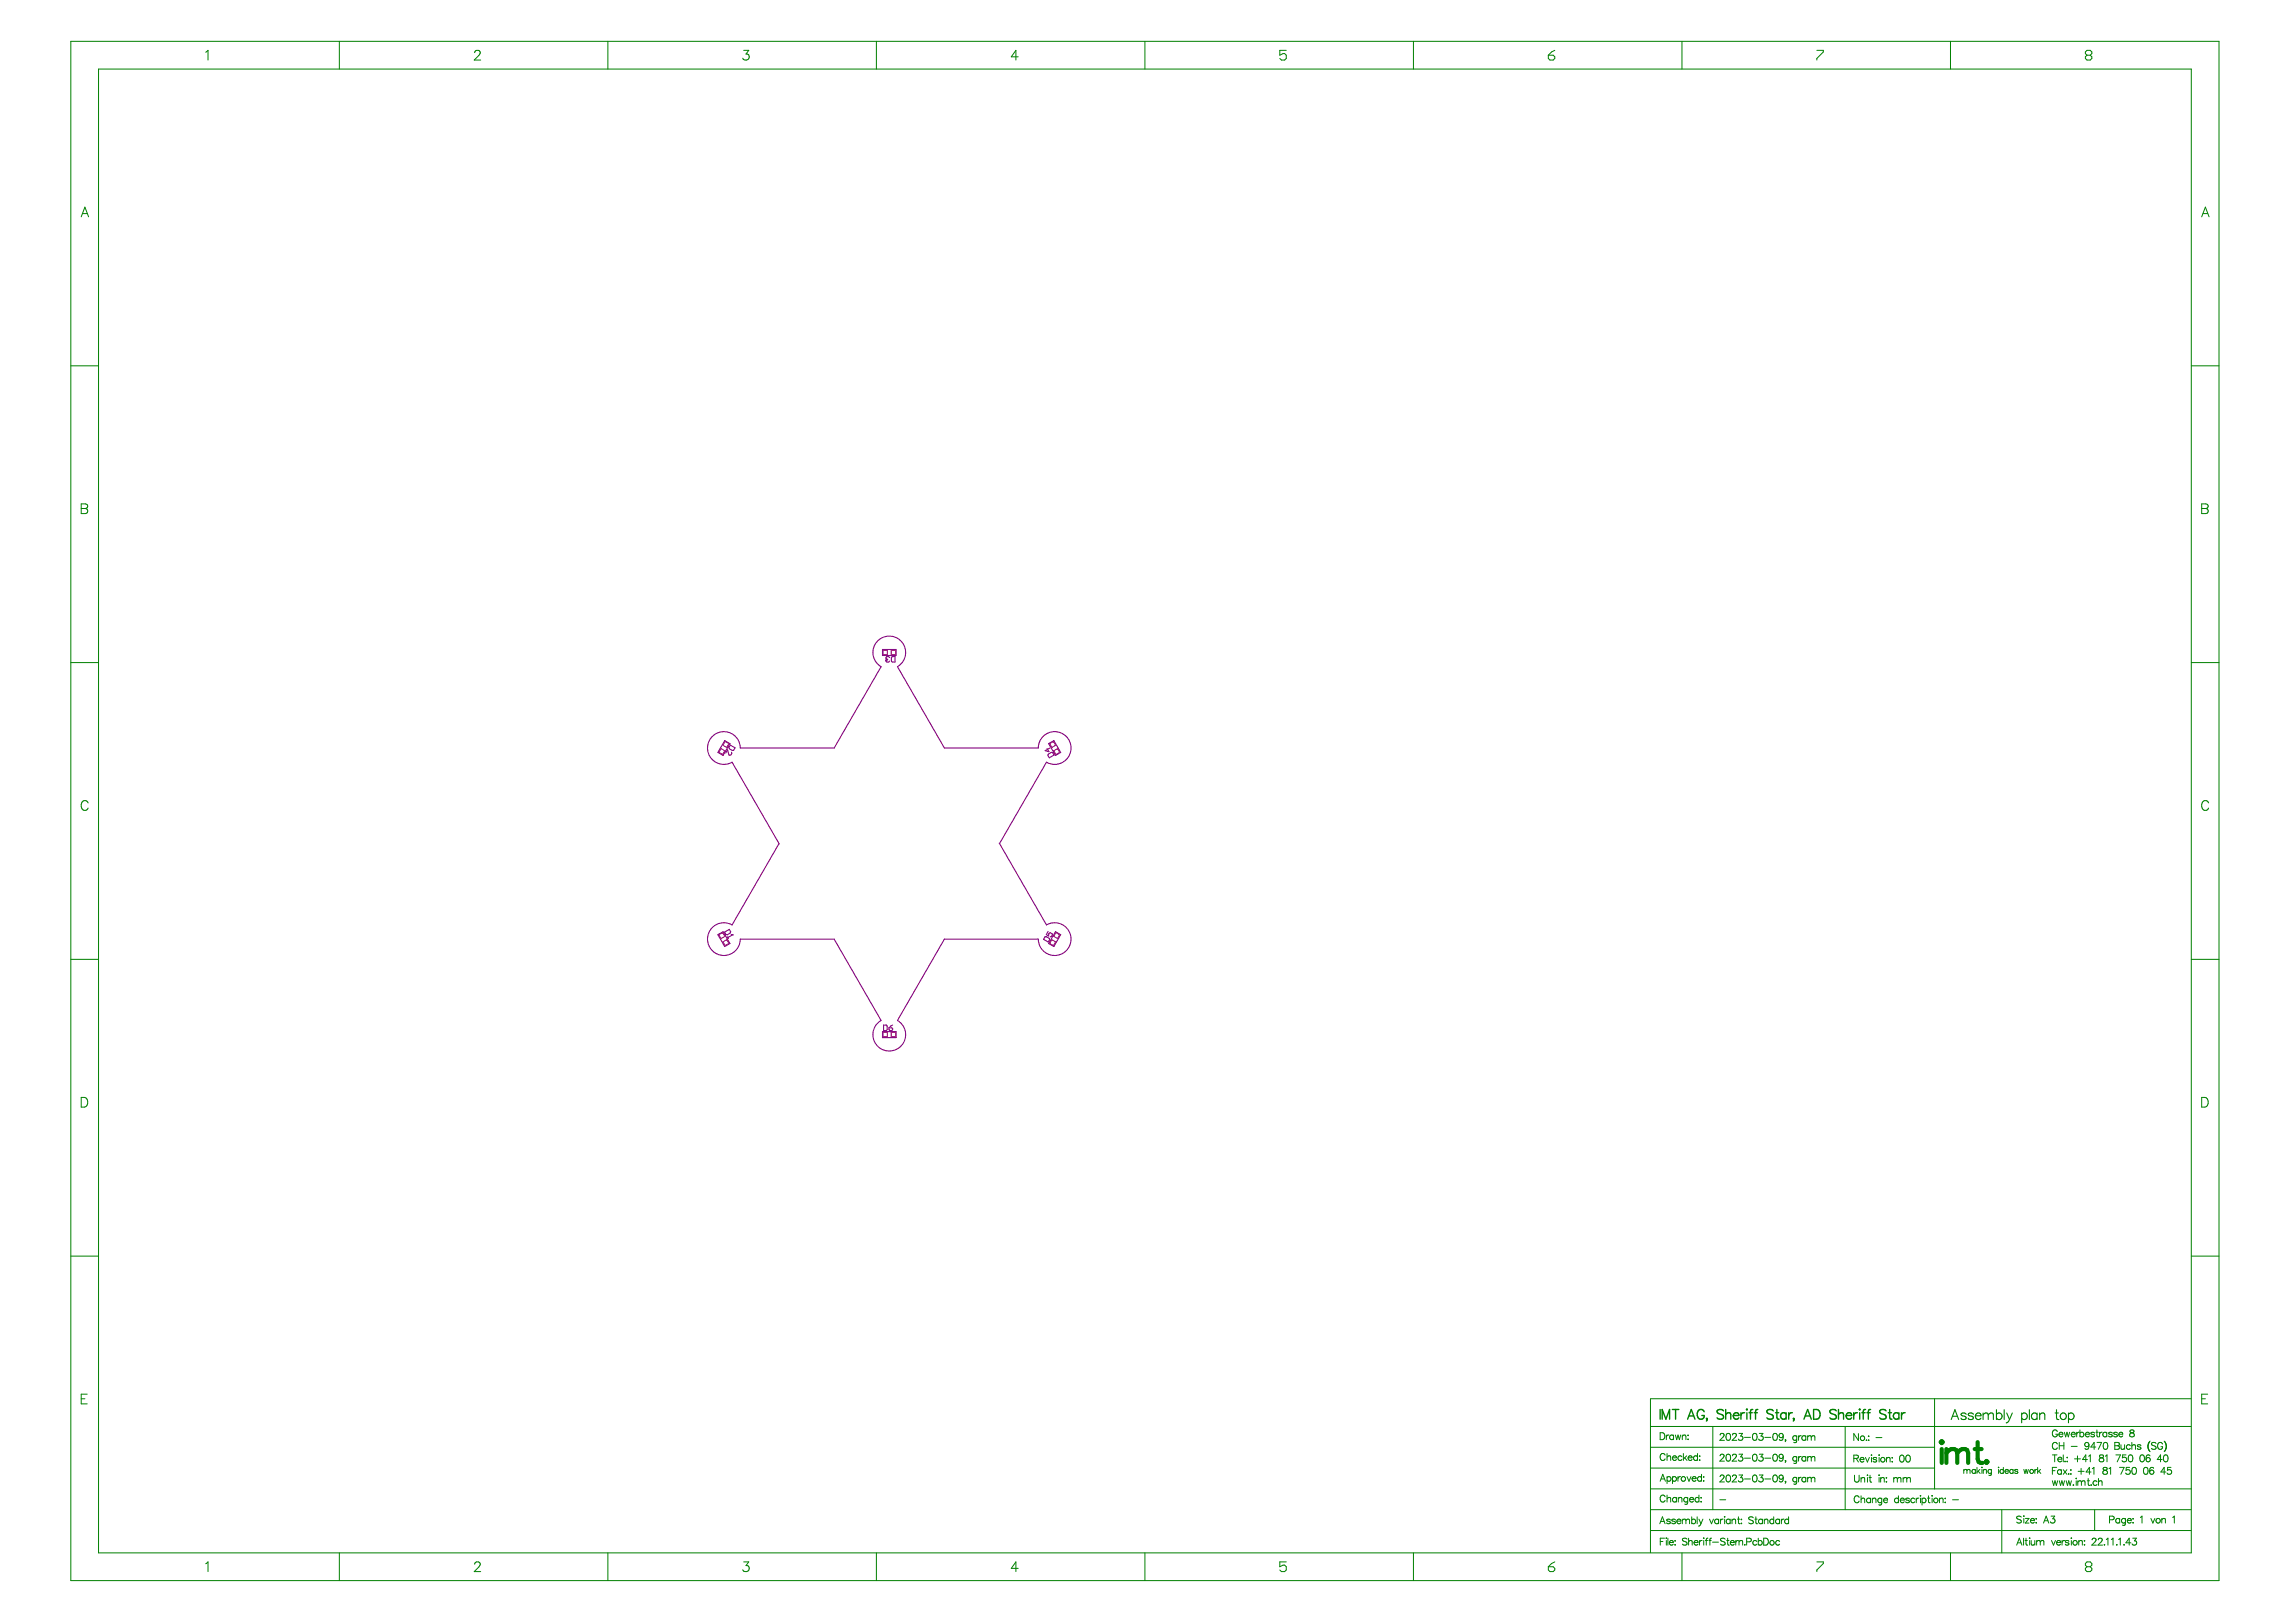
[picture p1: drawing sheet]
<svg xmlns="http://www.w3.org/2000/svg" width="420mm" height="297mm" viewBox="0 0 420 297" stroke-linecap="round" stroke-linejoin="round" font-family="sans-serif">
<g fill="none" stroke="#008000" stroke-width=".18">
<path d="M13 7.6h393.3v281.7h-393.3zM18 12.6h383.2v271.6h-383.2zM37.7 9.6l.4-.4v1.8M62.1 7.6v5M86.9 9.6l.1-.2 .2-.2h.4l.2 .2a.55 .55 0 0 1-.1 .7l-.9 .9h1.2M111.3 7.6v5M136.2 9.2h.9l-.5 .7a.59 .59 0 0 1 .4 .9 .59 .59 0 0 1-1-.1M160.5 7.6v5M186.4 10.4h-1.3l.9-1.2v1.8M209.6 7.6v5M235.5 9.2h-1.2v.9l.6-.3h.3l.3 .3v.6l-.3 .3h-.6l-.3-.3M258.8 7.6v5"/>
<path d="M283.5 10.1h.9l.3 .3v.3l-.3 .3h-.6l-.3-.3zM284.7 9.2l-.6 .3-.6 .6M307.9 7.6v5M332.6 9.2h1.2v.3l-1.2 1.2v.3M357.1 7.6v5M382.1 10.1l-.3-.3v-.3l.3-.3h.6l.3 .3v.3l-.3 .3M382.1 10.1l-.3 .3v.3l.3 .3h.6l.3-.3v-.3l-.3-.3M382.1 10.1h.6M14.9 39.7l.6-1.8 .7 1.8M15.1 39.1h.9M403.1 39.7l.7-1.8 .6 1.8M403.3 39.1h.9"/>
<path d="M13 67h5M401.2 67h5.1M14.9 92.2h.7l.4 .2 .1 .3-.2 .3-.3 .1a.47 .47 0 0 1 .5 .4 .47 .47 0 0 1-.5 .5h-.7zM14.9 93.1h.7M403.1 92.2h.7l.4 .2 .1 .3-.2 .3-.3 .1a.47 .47 0 0 1 .5 .4 .47 .47 0 0 1-.5 .5h-.7zM403.1 93.1h.7M13 121.3h5M401.2 121.3h5.1M16.1 147a.65 .65 0 0 0-.7-.5 .65 .65 0 0 0-.5 .7 .78 .78 0 0 0 .1 .9 .78 .78 0 0 0 .9 .1l.2-.3M404.4 147a.65 .65 0 0 0-.8-.5 .65 .65 0 0 0-.5 .7 .78 .78 0 0 0 .2 .9 .78 .78 0 0 0 .8 .1l.3-.3M13 175.6h5M401.2 175.6h5.1"/>
<path d="M14.9 200.8h.6a.95 .95 0 0 1 .6 .9 .95 .95 0 0 1-.6 .9h-.6zM403.1 200.8h.6a.95 .95 0 0 1 .6 .9 .95 .95 0 0 1-.6 .9h-.6zM13 229.9h5M401.2 229.9h5.1M14.9 256h.6M16 255.2h-1.1v1.7h1.1M302.2 256h98.9M302.2 256v28.2M354.2 256v16.5M403.1 256h.7M404.2 255.2h-1.1v1.7h1.1M302.2 261.1h98.9"/>
<path d="M302.2 272.5h99M302.2 268.7h52M302.2 264.9h52M302.2 276.3h98.9M303.9 278.9l.5-1.3 .4 1.3M303.9 262.2h.5a.68 .68 0 0 1 .4 .6 .68 .68 0 0 1-.4 .7h-.5zM303.9 271.1l.5-1.3 .5 1.3M304.1 278.5h.6M304.1 270.7h.6M304.8 273.9a.47 .47 0 0 0-.5-.3 .47 .47 0 0 0-.4 .5v.3a.47 .47 0 0 0 .4 .5 .47 .47 0 0 0 .5-.3M304.8 266.3a.47 .47 0 0 0-.5-.3 .47 .47 0 0 0-.4 .5v.3a.47 .47 0 0 0 .4 .5 .47 .47 0 0 0 .5-.3M305.1 262.6v.9"/>
<path d="M305.2 274.3l.3-.2h.3l.1 .8M305.2 266v1.3M305.2 270.3v1.2M305.2 273.6v1.3M305.2 266.7l.3-.3 .3 .1 .1 .8M305.2 270.4a.4 .4 0 0 1 .6 0 .4 .4 0 0 1 0 .6 .4 .4 0 0 1-.6-.1M305.6 262.6l-.3 .1-.2 .3M305.8 278.2l-.2-.2-.4 .1v.2l.5 .2 .1 .2-.2 .2-.5-.2M306.2 270.4a.4 .4 0 0 1 .6 0 .4 .4 0 0 1 0 .6 .4 .4 0 0 1-.6-.1M306.2 266.8l.1 .3 .2 .2 .4-.2M306.2 270.3v1.2M306.4 266.5h.4l.1 .3h-.7z"/>
<path d="M306.4 262.8a.4 .4 0 0 0-.6 0 .4 .4 0 0 0 0 .6 .4 .4 0 0 0 .6-.1M306.4 262.6v.9M306.7 278.2l-.2-.2-.4 .1v.2l.6 .2v.2l-.2 .2-.4-.2M306.7 262.6l.3 .9 .2-.9 .3 .9 .2-.9M306.9 274.2a.4 .4 0 0 0-.6 0 .4 .4 0 0 0 0 .6 .4 .4 0 0 0 .6-.1M306.9 274.1v.8M307 278.4l.1 .3 .2 .2 .4-.2M307.2 278.1h.4l.1 .3h-.7zM307.2 270.3v.8M307.3 274.3l.3-.2h.3v.8M307.3 274.1v.8M307.7 270.3h-.3l-.2 .3"/>
<path d="M307.9 266.6a.4 .4 0 0 0-.6 0 .4 .4 0 0 0 0 .6 .4 .4 0 0 0 .6-.1M308 278.3l.3-.3 .3 .1 .1 .2M308 278v.9M308 262.9l.3-.3 .3 .1 .1 .8M308 262.6v.9M308.2 266v1.3M308.4 266.8l.5 .5M308.7 278.3l.3-.3 .3 .1v.8M308.7 278.3v.6M308.8 266.4l-.6 .6M308.9 270.3l.3 .8 .4-.8M309 274.2a.4 .4 0 0 0-.6 0 .4 .4 0 0 0 0 .6 .4 .4 0 0 0 .6-.1"/>
<path d="M309 274.1l-.1 1.1-.2 .1h-.3M309.1 262.6v.2zM309.1 263.4v.1zM309.1 266.8v.3l.3 .2 .4-.2M309.2 266.5h.5l.1 .3h-.7zM309.3 274.4l.1 .3 .2 .2 .4-.2M309.5 274.1h.4l.1 .3h-.7zM309.7 278.2a.4 .4 0 0 1 .6 0 .4 .4 0 0 1 0 .6 .4 .4 0 0 1-.6-.1M309.7 277.6v1.3M309.8 270.6l.1 .3 .2 .2 .4-.2M309.9 270.4l.4-.1 .2 .3h-.7zM310.7 277.6v1.3"/>
<path d="M310.8 266.6a.4 .4 0 0 0-.6 0 .4 .4 0 0 0 0 .6 .4 .4 0 0 0 .6-.1M310.8 266v1.3M311 278l.4 .9M311 274.2a.4 .4 0 0 0-.6 0 .4 .4 0 0 0 0 .6 .4 .4 0 0 0 .6-.1M311 273.6v1.3M311.1 267.2h.1zM311.1 266.5h.1zM311.4 278.9l-.4 .4M311.4 274.8v.1zM311.4 274.1v.1zM311.5 270.4a.4 .4 0 0 0-.6 0 .4 .4 0 0 0 0 .6 .4 .4 0 0 0 .6-.1M311.5 269.8v1.3"/>
<path d="M311.8 278l-.4 .9M311.9 270.3v.1zM311.9 271v.1zM313 278l.3 .9 .4-.9M313.6 261.1v15.2M314.6 278.2a.4 .4 0 0 0-.6 0 .4 .4 0 0 0 0 .6 .4 .4 0 0 0 .6-.1M314.6 278v.9M314.9 274.5h1.1M314.9 262.6l.3-.3h.2l.2 .3-.1 .4-.6 .6h.8M314.9 266.4l.3-.3h.2l.2 .3-.1 .4-.6 .6h.8M314.9 270.3l.3-.3h.2l.2 .2-.1 .4-.6 .6h.8M315 278v.9"/>
<path d="M315.5 278l-.3 .1-.2 .3M315.8 277.5v.2zM315.8 278v.9M316.2 270a.41 .41 0 0 1 .6 .2v.3a.54 .54 0 0 1-.4 .7 .81 .81 0 0 1-.2-1.2zM316.2 262.4a.41 .41 0 0 1 .6 .2v.3a.54 .54 0 0 1-.4 .7 .81 .81 0 0 1-.2-1.2zM316.2 266.2a.41 .41 0 0 1 .6 .2v.3a.54 .54 0 0 1-.4 .7 .81 .81 0 0 1-.2-1.2zM316.8 278.2a.4 .4 0 0 0-.6 0 .4 .4 0 0 0 0 .6 .4 .4 0 0 0 .6-.1M316.8 278v.9M317.1 278.3l.3-.3 .3 .1 .1 .8M317.1 278v.9M317.2 270.3l.2-.3h.3l.2 .2-.2 .4-.6 .6h.9M317.2 262.6l.2-.3h.3l.2 .3-.2 .4-.6 .6h.9"/>
<path d="M317.2 266.4l.2-.3h.3l.2 .3-.2 .4-.6 .6h.9M318.1 278h.4M318.3 277.6v1v.2l.3 .1M318.4 270h.6l-.3 .4a.42 .42 0 0 1 .3 .7 .42 .42 0 0 1-.7-.1M318.4 262.3h.6l-.3 .5a.42 .42 0 0 1 .3 .7 .42 .42 0 0 1-.7-.1M318.4 266.1h.6l-.3 .5a.42 .42 0 0 1 .3 .7 .42 .42 0 0 1-.7-.1M318.8 278.1h.1zM318.8 278.8v.1zM319.4 270.7h1.1M319.4 266.9h1.1M319.4 263.1h1.1M321 277.8l-.3-.2-.5 .2 .1 .3 .6 .2 .1 .2v.2l-.3 .2-.5-.2"/>
<path d="M321 270a.41 .41 0 0 1 .6 .2l.1 .3a.54 .54 0 0 1-.5 .7 .81 .81 0 0 1-.2-1.2zM321 262.4a.41 .41 0 0 1 .6 .2l.1 .3a.54 .54 0 0 1-.5 .7 .81 .81 0 0 1-.2-1.2zM321 266.2a.41 .41 0 0 1 .6 .2l.1 .3a.54 .54 0 0 1-.5 .7 .81 .81 0 0 1-.2-1.2zM321.3 278h.4M321.5 277.6v1v.2l.3 .1M322.1 270h.7l-.4 .4a.42 .42 0 0 1 .3 .7 .42 .42 0 0 1-.7-.1M322.1 262.3h.7l-.4 .5a.42 .42 0 0 1 .3 .7 .42 .42 0 0 1-.7-.1M322.1 266.1h.7l-.4 .5a.42 .42 0 0 1 .3 .7 .42 .42 0 0 1-.7-.1M322.7 278.2a.4 .4 0 0 0-.6 0 .4 .4 0 0 0 0 .6 .4 .4 0 0 0 .6-.1M322.7 278v.9M323 278.3l.3-.3 .3 .1 .1 .8M323 278v.9"/>
<path d="M323.1 270.7h1.1M323.1 266.9h1.1M323.1 263.1h1.1M324.7 278.2a.4 .4 0 0 0-.6 0 .4 .4 0 0 0 0 .6 .4 .4 0 0 0 .6-.1M324.7 277.6v1.3M324.7 270a.41 .41 0 0 1 .6 .2l.1 .3a.54 .54 0 0 1-.5 .7 .81 .81 0 0 1-.2-1.2zM324.7 262.4a.41 .41 0 0 1 .6 .2l.1 .3a.54 .54 0 0 1-.5 .7 .81 .81 0 0 1-.2-1.2zM324.7 266.2a.41 .41 0 0 1 .6 .2l.1 .3a.54 .54 0 0 1-.5 .7 .81 .81 0 0 1-.2-1.2zM325.8 278.2a.4 .4 0 0 0-.6 0 .4 .4 0 0 0 0 .6 .4 .4 0 0 0 .6-.1M325.8 278v.9M326.1 278v.9M326.5 270.4a.6 .6 0 0 1-.5 .8l-.2-.2"/>
<path d="M326.5 262.8a.6 .6 0 0 1-.5 .8l-.2-.2M326.5 266.6a.6 .6 0 0 1-.5 .8l-.2-.2M326.6 278l-.3 .1-.2 .3M326.8 271.2h.1zM326.9 267.3v.1zM326.9 263.5v.1zM326.9 263.5l-.1 .4M326.9 267.4l-.1 .3M326.9 271.2l-.1 .3M327.5 278.2a.4 .4 0 0 0-.6 0 .4 .4 0 0 0 0 .6 .4 .4 0 0 0 .6-.1M327.5 277.6v1.3M328.9 270.6a.4 .4 0 0 0-.6-.1 .4 .4 0 0 0 0 .6 .4 .4 0 0 0 .6-.1"/>
<path d="M328.9 262.8v1.1l-.2 .1h-.3M328.9 266.6v1.1l-.2 .1h-.3M328.9 270.4v1.1l-.2 .1h-.3M328.9 262.9a.4 .4 0 0 0-.6 0 .4 .4 0 0 0 0 .6 .4 .4 0 0 0 .6-.1M328.9 266.8a.4 .4 0 0 0-.6-.1 .4 .4 0 0 0 0 .6 .4 .4 0 0 0 .6-.1M329.3 262.8v.8M329.3 266.6v.8M329.3 270.4v.8M329.8 270.4h-.3l-.2 .3M329.8 266.6h-.3l-.2 .3M329.8 262.8h-.3l-.2 .3M330.6 270.6a.4 .4 0 0 0-.6-.1 .4 .4 0 0 0 0 .6 .4 .4 0 0 0 .6-.1"/>
<path d="M330.6 262.8v.8M330.6 266.6v.8M330.6 270.4v.8M330.6 262.9a.4 .4 0 0 0-.6 0 .4 .4 0 0 0 0 .6 .4 .4 0 0 0 .6-.1M330.6 266.8a.4 .4 0 0 0-.6-.1 .4 .4 0 0 0 0 .6 .4 .4 0 0 0 .6-.1M330.9 270.6l.3-.2h.3l.1 .2M330.9 262.8v.8M330.9 266.6v.8M330.9 270.4v.8M330.9 266.8l.3-.2h.3l.1 .2M330.9 263l.3-.2h.3l.1 .2M331.6 270.6l.3-.2h.3l.1 .8"/>
<path d="M331.6 263v.6M331.6 266.8v.6M331.6 270.6v.6M331.6 263l.3-.2h.3l.1 .8M331.6 266.8l.3-.2h.3l.1 .8M337.8 261.1v15.2M339.4 266.9h.7l.1-.2v-.3l-.8-.1v1.3M339.5 270v.9l.4 .4 .4-.2 .1-1.1M339.8 266.9l.4 .7M340.2 262.4v1.2l-.8-1.2v1.2M340.4 274.1a.47 .47 0 0 0-.6-.3 .47 .47 0 0 0-.3 .4v.3a.47 .47 0 0 0 .3 .5 .47 .47 0 0 0 .6-.3M340.5 267.1l.1 .3 .2 .2 .5-.2"/>
<path d="M340.7 266.8h.4l.2 .3h-.8zM340.7 270.7l.3-.3 .3 .1 .1 .8M340.7 270.4v.9M340.7 274.4l.3-.2h.3l.1 .8M340.7 273.8v1.2M341.5 266.7l.4 .9 .4-.9M341.7 263.5v.1zM341.9 269.9v.2zM341.9 270.4v.9M342.1 263.6h.1zM342.1 262.8v.1zM342.2 270.4h.4"/>
<path d="M342.4 270v1v.2l.3 .1M342.5 274.4a.4 .4 0 0 0-.6-.1 .4 .4 0 0 0 0 .6 .4 .4 0 0 0 .6-.1M342.5 274.2v.8M342.6 266.3v.1zM342.6 266.7v.9M342.8 274.4l.3-.2h.3l.1 .8M342.8 274.2v.8M343.5 263.1h1M343.6 266.9l-.3-.2-.3 .1v.2l.5 .2 .1 .2-.3 .2-.4-.2M344 266.3h.1zM344 269.9v.2zM344 270.4v.9"/>
<path d="M344 266.7v.9M344.3 270.7l.3-.3 .3 .1 .1 .8M344.3 270.4v.9M344.5 274.2l-.1 1.1-.1 .2-.3-.1M344.5 274.4a.4 .4 0 0 0-.6-.1 .4 .4 0 0 0 0 .6 .4 .4 0 0 0 .6-.1M344.8 274.5l.1 .3 .3 .2 .4-.2M345 274.2h.5l.1 .3h-.8zM345.4 270.4v.1zM345.4 271.1v.2zM345.4 267l.3-.3 .3 .1v.8M345.4 266.7v.9M346.4 266.7v.2z"/>
<path d="M346.4 267.5v.1zM346.7 270.7l.3-.3 .3 .1 .1 .2M346.7 270.4v.9M347.4 270.7l.3-.3 .3 .1v.8M347.4 270.7v.6M347.6 274.4a.4 .4 0 0 0-.6-.1 .4 .4 0 0 0 0 .6 .4 .4 0 0 0 .6-.1M347.6 273.8v1.2M347.9 274.5l.1 .3 .2 .2 .4-.2M348 266.4a.41 .41 0 0 1 .6 .2v.3a.54 .54 0 0 1-.5 .7 .81 .81 0 0 1-.1-1.2zM348.1 274.2h.4l.1 .3h-.7zM348.4 270.7l.3-.3 .3 .1 .1 .2M348.4 270.4v.9"/>
<path d="M349.1 266.4a.41 .41 0 0 1 .6 .2v.3a.54 .54 0 0 1-.4 .7 .81 .81 0 0 1-.2-1.2zM349.1 270.7l.3-.3 .3 .1 .1 .8M349.1 270.7v.6M349.6 274.4l-.3-.2-.4 .2 .6 .3v.3h-.4l-.2-.2M350.6 274.4a.4 .4 0 0 0-.6-.1 .4 .4 0 0 0 0 .6 .4 .4 0 0 0 .6-.1M350.8 274.2v.8M351.3 274.2h-.3l-.2 .3M351.6 273.7v.1zM351.6 274.2v.8M351.9 274.4a.4 .4 0 0 1 .6-.1 .4 .4 0 0 1 0 .6 .4 .4 0 0 1-.6-.1M351.9 274.2v1.3M352.9 274.2h.4"/>
<path d="M353.1 273.8v1v.2h.3M353.7 273.7v.1zM353.7 274.2v.8M355.1 274.4l.3-.2h.3v.8M355.1 274.2v.8M356.1 274.2h.1zM356.1 274.9v.1zM357.5 274.5h1.1M359.5 268.9v.8M359.5 269.1l.3-.2 .3 .1v.1M360.1 269.1l.3-.2 .2 .1 .1 .7M360.1 269.1v.6"/>
<path d="M361.7 269.1a.35 .35 0 0 0-.6-.1 .35 .35 0 0 0 0 .6 .35 .35 0 0 0 .6-.1M361.7 268.9v.8M361.9 268.6v1.1M362.2 269.2l.3 .5M362.5 268.9l-.6 .6M362.9 268.5v.1zM362.9 268.9v.8M363.1 269.1l.3-.2 .2 .1 .1 .7M363.1 268.9v.8M364.6 269.1a.35 .35 0 0 0-.5-.1 .35 .35 0 0 0 0 .6 .35 .35 0 0 0 .5-.1M364.6 268.9l-.1 1-.4 .1M365.9 268.5v.1z"/>
<path d="M365.9 268.9v.8M366.5 276.3v7.9M366.8 269.1a.35 .35 0 0 0-.5-.1 .35 .35 0 0 0 0 .6 .35 .35 0 0 0 .5-.1M366.8 268.6v1.1M367.1 269.2v.3l.2 .2 .4-.2M367.2 269h.4l.1 .2h-.6zM368.6 269.1a.35 .35 0 0 0-.6-.1 .35 .35 0 0 0 0 .6 .35 .35 0 0 0 .6-.1M368.6 268.9v.8M369.4 269.1l-.2-.2-.3 .1v.2l.5 .2v.1l-.2 .2-.3-.2M370.1 277.7l-.3-.2-.6 .2 .1 .3 .6 .2 .2 .2v.2l-.3 .1-.6-.1M370.5 277.5h.1zM370.5 268.9l.2 .8 .2-.8 .3 .8 .2-.8"/>
<path d="M370.5 277.9v.8M370.8 277.9h.7l-.7 .8h.7M371.7 278.3l.1 .3 .2 .1 .5-.1M371.9 278h.4l.2 .3h-.8zM372.5 268.9v.8M372.8 278.6v.1zM372.8 277.9v.1zM373 268.9l-.3 .1-.2 .2M373.1 268.6v1.1M373.3 269.2l.3 .5M373.6 268.9l-.5 .6M374.1 278.7l.5-1.2 .5 1.2"/>
<path d="M374.3 278.3h.6M375.5 277.5h.7l-.4 .5a.42 .42 0 0 1 .3 .6 .42 .42 0 0 1-.7-.1M375.8 271l.2 .9 .2-.9 .3 .9 .2-.9M375.8 266.3h.8M375.8 269.2h.4M376.2 266.3v1.2M376.5 268.6h-.7v1.2M376.7 264.3a.47 .47 0 0 0-.6-.3 .47 .47 0 0 0-.3 .5v.3a.47 .47 0 0 0 .3 .5 .47 .47 0 0 0 .6-.3M376.7 262a.47 .47 0 0 0-.6-.3 .47 .47 0 0 0-.3 .5v.3a.45 .45 0 0 0 .4 .5 .45 .45 0 0 0 .5-.5h-.3M376.7 267.1l.1 .3 .2 .1 .5-.1M376.9 266.8h.5l.1 .3h-.8zM376.9 262.5l.1 .3 .2 .2 .5-.2"/>
<path d="M377 271l.3 .9 .2-.9 .2 .9 .3-.9M377 264v1.3M377 264.6h.9M377.1 262.2h.5l.1 .3h-.8zM377.4 269.2a.4 .4 0 0 0-.6-.1 .4 .4 0 0 0 0 .6 .4 .4 0 0 0 .6-.1M377.4 269v.8M377.7 266.3v1.2M377.7 269l.7 .8M377.9 264v1.3M377.9 262.1l.3 .9 .2-.9 .3 .9 .2-.9M378.1 267.4v.1zM378.3 271l.2 .9 .3-.9 .2 .9 .2-.9"/>
<path d="M378.4 267.5h.1zM378.4 266.8h.1zM378.4 269l-.7 .8M378.7 269.8h.1zM379.1 269.8h.1zM379.1 269v.1zM379.2 262.5l.1 .3 .2 .2 .4-.2M379.2 264.7h1.1M379.3 262.3l.4-.2 .2 .4h-.7zM379.6 271.7v.2zM379.8 267h1.1M380.1 270.6h.1z"/>
<path d="M380.1 271v.9M380.2 262.1v.9M380.3 266.5v1M380.4 271v.9M380.4 271.3l.3-.3 .3 .1 .1 .2M380.5 269.3h1.1M380.7 262.1l-.3 .1-.2 .3M380.8 262.3a.4 .4 0 0 1 .6 0 .4 .4 0 0 1 0 .6 .4 .4 0 0 1-.6-.1M380.8 261.7v1.3M381 268.7v1.1M381.1 271.3l.3-.3 .3 .1v.8M381.1 271.3v.6"/>
<path d="M381.8 262.5l.1 .3 .2 .2 .4-.2M381.9 262.3l.4-.2 .2 .4h-.7zM382.1 271h.5M382.2 267.1h-.9l.6-.8v1.2M382.3 270.6v1l.1 .2 .2 .1M382.4 266.5l.3-.2v1.2M382.4 264.4a.6 .6 0 0 1-.4 .9l-.3-.2M382.8 269.4h-.9l.6-.8v1.2M382.9 271.7v.2zM383.1 268.8l.3-.2v1.2M383.5 262.3l-.3-.2-.4 .2 .6 .3v.3l-.4 .1-.2-.2M383.5 276.3v3.8"/>
<path d="M383.7 264.8h-.9l.6-.8v1.3M383.7 262.1h.4M383.9 261.7v1l.1 .2 .2 .1M383.9 271.2a.4 .4 0 0 0-.6-.1 .4 .4 0 0 0 0 .6 .4 .4 0 0 0 .6 0M383.9 264h.9l-.6 1.3M384.2 271.3l.3-.3 .3 .1 .1 .8M384.2 270.6v1.3M384.4 262.1v.9M384.4 266.3v.4l.6 .2 .2 .2a.42 .42 0 0 1-.5 .5 .42 .42 0 0 1-.4-.5l.2-.2 .5-.2 .1-.2a.48 .48 0 0 0-.7-.2zM384.9 262.1l-.3 .1-.2 .3M385.1 268.6v.4l.6 .2 .1 .2a.42 .42 0 0 1-.4 .4 .42 .42 0 0 1-.4-.4l.2-.2 .5-.2 .1-.3a.48 .48 0 0 0-.7-.1zM385.2 264.1a.41 .41 0 0 1 .6 .1l.1 .3a.54 .54 0 0 1-.5 .8 .81 .81 0 0 1-.2-1.2z"/>
<path d="M385.5 266.5l.3-.2v1.2M385.7 262.3a.4 .4 0 0 0-.6 0 .4 .4 0 0 0 0 .6 .4 .4 0 0 0 .6-.1M385.7 262.1v.9M386.1 268.8l.3-.2v1.2M386.2 278.1h.7l.2-.2-.1-.3-.8-.1v1.2M386.7 262.3l-.2-.2-.5 .2 .7 .3v.3l-.4 .1-.3-.2M387.2 264l.8 .1v.4l-.3 .1 .3 .2-.1 .4-.7 .1zM387.2 264.6h.5M387.4 266.3h.8l-.6 1.2M387.6 262.3l-.2-.2-.4 .2 .6 .3v.3l-.4 .1-.2-.2M387.9 262.5l.1 .3 .2 .2 .4-.2M388 268.6h.9l-.6 1.2"/>
<path d="M388.1 278.1a.4 .4 0 0 0-.6-.1 .4 .4 0 0 0 0 .6 .4 .4 0 0 0 .6 0M388.1 277.9v.8M388.1 262.2h.4l.1 .3h-.7zM388.3 264.4l.1 .8 .3 .1 .3-.3M389 264.4v.9M389.1 278.1a.4 .4 0 0 0-.6-.1 .4 .4 0 0 0 0 .6 .4 .4 0 0 0 .6 0M389.1 277.9v1.2l-.2 .1-.3-.1M389.2 266.3h-.6v.5a.45 .45 0 0 1 .6 0 .45 .45 0 0 1 0 .7 .45 .45 0 0 1-.7-.2M389.5 278.3v.3l.3 .1 .4-.1M389.7 278h.4l.1 .3h-.7zM389.8 266.3a.41 .41 0 0 1 .6 .2l.1 .3a.54 .54 0 0 1-.5 .7 .81 .81 0 0 1-.2-1.2zM389.9 268.6h-.6l-.1 .5a.45 .45 0 0 1 .7 0 .45 .45 0 0 1-.1 .7 .45 .45 0 0 1-.6-.2"/>
<path d="M390 261.8v.3l.6 .2 .1 .3a.42 .42 0 0 1-.4 .4 .42 .42 0 0 1-.4-.4l.2-.3 .5-.2 .1-.2a.48 .48 0 0 0-.7-.1zM390 264.6a.4 .4 0 0 0-.6-.1 .4 .4 0 0 0 0 .6 .4 .4 0 0 0 .6 0M390.3 264.7l.3-.3 .3 .1 .1 .8M390.3 264v1.3M390.5 268.6a.41 .41 0 0 1 .6 .2v.3a.54 .54 0 0 1-.4 .7 .81 .81 0 0 1-.2-1.2zM390.5 277.9v.1zM390.5 278.6v.1zM391.9 277.7l.3-.2v1.2M391.9 266.3a.41 .41 0 0 1 .6 .2l.1 .3a.54 .54 0 0 1-.5 .7 .81 .81 0 0 1-.2-1.2zM392 264.6l-.3-.2-.4 .2 .6 .3v.3l-.4 .1-.2-.2M392.6 268.6a.41 .41 0 0 1 .6 .2l.1 .3a.54 .54 0 0 1-.5 .7 .81 .81 0 0 1-.2-1.2zM393.4 265.4l.1 .2"/>
<path d="M393.5 263.9l-.2 .4a1.33 1.33 0 0 0 .2 1.3M393.5 265.6l.1 .1M393.5 263.9l-.2 .7 .1 .7M393.6 266.5v-.2a.41 .41 0 0 0-.6 .2l-.1 .6M393.6 263.7l-.1 .2M393.8 277.9l.4 .8 .3-.8M394.3 268.7l-.1-.1a.41 .41 0 0 0-.6 .2v.6M394.7 264.2l-.3-.2-.5 .2 .1 .3 .6 .2 .1 .2v.2l-.3 .2-.5-.2M395.8 278.1l.3-.2 .3 .1v.7M395.8 277.9v.8M395.9 267.1h-.9l.6-.8v1.2M395.9 264.3a.47 .47 0 0 0-.5-.3 .47 .47 0 0 0-.4 .5v.3a.45 .45 0 0 0 .5 .5 .45 .45 0 0 0 .4-.5h-.3"/>
<path d="M396.2 263.7l.1 .2M396.3 266.3a.41 .41 0 0 1 .6 .2v.3a.54 .54 0 0 1-.5 .7 .81 .81 0 0 1-.1-1.2zM396.3 263.9l.2 .2M396.3 263.9a1.32 1.32 0 0 1 0 1.7M396.3 265.6l-.1 .1M396.5 264.1l.1 .7-.3 .8M396.5 269.4h-.9l.6-.8v1.2M397.5 268.6h-.6l-.1 .5a.45 .45 0 0 1 .7 0 .45 .45 0 0 1-.1 .7 .45 .45 0 0 1-.7-.2M397.8 277.7l.3-.2v1.2M37.7 286.2l.4-.3v1.7M62.1 284.2v5.1M86.9 286.3l.1-.3 .2-.1h.4l.2 .1a.55 .55 0 0 1-.1 .8l-.9 .8h1.2"/>
<path d="M111.3 284.2v5.1M136.2 285.9h.9l-.5 .6a.59 .59 0 0 1 .4 1 .59 .59 0 0 1-1-.2M160.5 284.2v5.1M186.4 287h-1.3l.9-1.1v1.7M209.6 284.2v5.1M235.5 285.9h-1.2v.8l.6-.3h.3l.3 .3v.6l-.3 .3h-.6l-.3-.3M258.8 284.2v5.1M283.5 286.7h.9l.3 .3v.3l-.3 .3h-.6l-.3-.3zM284.7 285.9l-.6 .3-.6 .5M302.2 280.1h99M304 282.1h.4M304.8 281.5h-.8v1.3"/>
<path d="M305 281.5h.1zM305.1 281.9v.9M305.4 281.5v1.3M305.6 282.3l.1 .3 .2 .2 .5-.2M305.8 282h.4l.2 .3h-.8zM306.7 282.7v.1zM306.7 281.9v.2zM307.9 284.2v5.1M308.9 281.7l-.3-.2-.6 .2 .1 .3 .6 .2 .2 .2v.2l-.3 .2-.6-.2M309.1 282.2l.3-.3 .4 .1v.8M309.1 281.5v1.3M310.1 282.3l.1 .3 .2 .2 .5-.2"/>
<path d="M310.3 282h.4l.2 .3h-.8zM311.1 281.9v.9M311.6 281.9l-.3 .1-.2 .3M311.9 281.5h.1zM311.9 281.9v.9M312.2 281.9h.4M312.7 281.5l-.3 .1v.2v1M312.9 281.9h.4M313.4 281.5l-.3 .1-.1 .2v1M313.5 282.2h1.1M315.8 281.7l-.3-.2-.5 .2 .1 .3 .6 .2 .1 .2v.2l-.3 .2-.5-.2M316.1 281.9h.4"/>
<path d="M316.3 281.5v1l.1 .2 .2 .1M316.8 282.3v.3l.3 .2 .4-.2M317 282h.4l.1 .3h-.7zM317.8 281.9v.9M318.3 281.9l-.3 .1-.2 .3M318.4 282.2l.3-.3 .3 .1v.8M318.4 281.9v.9M319.4 282.7v.1zM319.8 282.2l.7-.1 .1-.2v-.3l-.8-.1v1.3M321.6 282.1a.4 .4 0 0 0-.6 0 .4 .4 0 0 0 0 .6 .4 .4 0 0 0 .6-.1M321.9 282.1a.4 .4 0 0 1 .6 0 .4 .4 0 0 1 0 .6 .4 .4 0 0 1-.6-.1M321.9 281.5v1.3"/>
<path d="M322.9 281.5h.4a.68 .68 0 0 1 .5 .7 .68 .68 0 0 1-.5 .6h-.4zM325.8 282.1a.4 .4 0 0 0-.6 0 .4 .4 0 0 0 0 .6 .4 .4 0 0 0 .6-.1M332.6 285.9h1.2v.3l-1.2 1.1v.3M357.1 284.2v5.1M369.2 282.8l.5-1.3 .5 1.3M369.4 282.4h.6M370.5 281.5v1.3M370.7 281.9h.5M370.9 281.5v1l.1 .2 .2 .1M371.5 281.5h.1zM371.6 281.9v.9M371.9 281.9v.8l.3 .1 .3-.3"/>
<path d="M372.5 281.9v.9M372.9 282.2l.3-.3 .3 .1v.2M372.9 281.9v.9M373.5 282.2l.3-.3 .3 .1 .1 .8M373.5 282.2v.6M375.6 281.9l.4 .9 .3-.9M376.5 282.3l.1 .3 .2 .2 .4-.2M376.6 282.1l.4-.2 .2 .4h-.7zM377.5 281.9v.9M378 281.9l-.3 .1-.2 .3M378.8 282.1l-.3-.2-.3 .1v.2l.5 .2 .1 .2-.3 .2-.4-.2M379.2 281.5h.1z"/>
<path d="M379.2 281.9v.9M380.6 282.2l.3-.3 .3 .1v.8M380.6 281.9v.9M381.6 282h.1zM381.6 282.7h.1zM382.1 286.7l-.3-.3v-.2l.3-.3h.6l.3 .3v.2l-.3 .3M382.1 286.7l-.3 .3v.3l.3 .3h.6l.3-.3v-.3l-.3-.3M382.1 286.7h.6M383 281.8l.3-.3h.2l.3 .3-.2 .4-.6 .6h.8M384.2 281.8l.2-.3h.2l.3 .3-.2 .4-.6 .6h.8M385.3 282.7v.1zM385.6 281.8l.3-.3v1.3"/>
<path d="M386.6 281.8l.3-.3v1.3M387.5 282.7h.1zM387.9 281.8l.3-.3v1.3M388.9 282.7v.1zM390.1 282.4h-.9l.6-.9v1.3M390.5 281.5h.6l-.3 .5a.42 .42 0 0 1 .3 .7 .42 .42 0 0 1-.8-.2"/>
<circle cx="308.2" cy="270.7" r=".41"/>
<circle cx="326.1" cy="270.3" r=".39"/>
<circle cx="326.1" cy="266.5" r=".39"/>
<circle cx="326.1" cy="262.7" r=".39"/>
<circle cx="341" cy="263.2" r=".42"/>
<circle cx="344.7" cy="267.1" r=".42"/>
<circle cx="354.4" cy="274.6" r=".42"/>
<circle cx="371.9" cy="269.3" r=".36"/>
<circle cx="382.1" cy="264.4" r=".39"/>
<circle cx="393.3" cy="267.2" r=".39"/>
<circle cx="393.9" cy="269.4" r=".39"/>
<circle cx="395.1" cy="278.3" r=".41"/>
<circle cx="324.4" cy="282.4" r=".41"/>
<circle cx="379.9" cy="282.4" r=".42"/>
</g>
<g fill="none" stroke="#008000" stroke-width=".25">
<path d="M303.9 258v1.7M304.3 259.7v-1.7l.7 1.7 .7-1.7v1.7M306.2 258h1.2M306.8 258v1.7M309 259.7l.6-1.7 .7 1.7M309.2 259.1h.9M312 258.4a.65 .65 0 0 0-.7-.4 .65 .65 0 0 0-.6 .6 .78 .78 0 0 0 .2 .9 .78 .78 0 0 0 .8 .2l.3-.4v-.2h-.4M312.5 259.6v.1zM312.6 259.7l-.2 .4M315.5 258.2a.67 .67 0 0 0-.6-.3 .67 .67 0 0 0-.5 .5l.1 .2 .7 .3a.43 .43 0 0 1 .3 .3 .43 .43 0 0 1-.1 .5 .82 .82 0 0 1-1-.2M315.9 258v1.7M315.9 258.9l.5-.3h.4l.1 1.1"/>
<path d="M317.3 259.1a.56 .56 0 0 0 .4 .6 .56 .56 0 0 0 .7-.2M317.6 258.6a.47 .47 0 0 1 .5 0 .47 .47 0 0 1 .3 .5h-1.1zM318.7 258.6v1.1M319.4 258.6a.57 .57 0 0 0-.7 .5M319.8 257.9v.1zM319.8 258.6v1.1M320.2 258.6h.6M320.9 258h-.3l-.1 .3v1.4M321.2 258.6h.5M321.8 258h-.3l-.1 .3v1.4M324.7 258.2a.67 .67 0 0 0-.7-.3 .67 .67 0 0 0-.5 .5l.1 .2 .7 .3a.43 .43 0 0 1 .3 .3 .43 .43 0 0 1-.1 .5 .82 .82 0 0 1-1-.2M325.1 258.6h.6"/>
<path d="M325.3 258v1.4l.1 .3h.3M327 258.8a.57 .57 0 0 0-.8-.1 .57 .57 0 0 0 0 .9 .57 .57 0 0 0 .8-.1M327 258.6v1.1M327.5 258.6v1.1M328.2 258.6a.57 .57 0 0 0-.7 .5M328.4 259.6v.1zM328.5 259.7l-.2 .4M330.3 259.7l.6-1.7 .7 1.7M330.5 259.1h.9M332 258h.6a.95 .95 0 0 1 .6 .9 .95 .95 0 0 1-.6 .8h-.6zM336.2 258.2a.67 .67 0 0 0-.6-.3 .67 .67 0 0 0-.6 .5l.2 .2 .7 .3a.43 .43 0 0 1 .3 .3 .43 .43 0 0 1-.2 .5 .82 .82 0 0 1-1-.2M336.6 258.9l.4-.3h.4l.1 1.1"/>
<path d="M336.6 258v1.7M338 259.1a.56 .56 0 0 0 .3 .6 .56 .56 0 0 0 .7-.2M338.2 258.6a.47 .47 0 0 1 .6 0 .47 .47 0 0 1 .2 .5h-1zM339.4 258.6v1.1M340.1 258.6a.57 .57 0 0 0-.7 .5M340.5 257.9v.1zM340.5 258.6v1.1M340.9 258.6h.6M341.5 258h-.3l-.1 .3v1.4M341.8 258.6h.6M342.5 258h-.4v.3v1.4M345.3 258.2a.67 .67 0 0 0-.6-.3 .67 .67 0 0 0-.6 .5l.2 .2 .7 .3a.43 .43 0 0 1 .3 .3 .43 .43 0 0 1-.2 .5 .82 .82 0 0 1-1-.2"/>
<path d="M345.7 258.6h.6M346 258v1.4v.3h.4M347.7 258.8a.57 .57 0 0 0-.9-.1 .57 .57 0 0 0 0 .9 .57 .57 0 0 0 .9-.1M347.7 258.6v1.1M348.1 258.6v1.1M348.8 258.6a.57 .57 0 0 0-.7 .5"/>
</g>
<g fill="none" stroke="#008000" stroke-width=".2">
<path d="M357.2 259.8l.7-1.8 .7 1.8M357.5 259.2h.8M360 258.9a.54 .54 0 0 0-1 0l.1 .1 .8 .3 .1 .2a.54 .54 0 0 1-1 0M361.3 258.9a.54 .54 0 0 0-1 0l.1 .1 .8 .3 .1 .2a.54 .54 0 0 1-1 0M361.7 259.1a.57 .57 0 0 0 .3 .7 .57 .57 0 0 0 .7-.3M361.9 258.7a.47 .47 0 0 1 .5-.1 .47 .47 0 0 1 .3 .5h-1zM363.1 258.9l.4-.3 .4 .1 .1 .2M363.1 258.6v1.2M364 258.9l.4-.3 .5 .1 .1 1.1M364 258.9v.9M365.5 258.9a.57 .57 0 0 1 .9-.1 .57 .57 0 0 1 0 .8 .57 .57 0 0 1-.9-.1M365.5 258v1.8"/>
<path d="M366.9 258v1.8M367.4 258.6l.5 1.2M367.9 259.8a.69 .69 0 0 1-.6 .6M368.4 258.6l-.5 1.2M370.1 258.9a.57 .57 0 0 1 .9-.1 .57 .57 0 0 1 0 .8 .57 .57 0 0 1-.9-.1M370.1 258.6v1.8M371.5 258v1.8M372.9 258.9a.57 .57 0 0 0-.8-.1 .57 .57 0 0 0 0 .8 .57 .57 0 0 0 .8-.1M372.9 258.6v1.2M373.4 258.9l.5-.3 .4 .1 .1 1.1M373.4 258.6v1.2M376.3 258.6h.5"/>
<path d="M376.5 258v1.5l.1 .2 .3 .1M378.7 258.9a.57 .57 0 0 1 .8-.1 .57 .57 0 0 1 0 .8 .57 .57 0 0 1-.8-.1M378.7 258.6v1.8"/>
<circle cx="377.7" cy="259.2" r=".59"/>
</g>
<path d="M355.5 263.8l.2 .1-.2 .2-.2-.2zM355.5 265.2v2.5M356.3 265.2v2.5M356.3 265.9l1-.7h.5l.4 .2 .1 .5M358.3 265.9l.9-.7h.6l.4 .2 .1 .5v1.8M358.3 265.9v1.8M361.5 265.2h1.3M362.1 263.9v3.1l.2 .6 .7 .1M363.7 267.4l.2 .2-.2 .1-.2-.1z" fill="none" stroke="#008000" stroke-width=".76"/>
<g fill="none" stroke="#800080" stroke-width=".2">
<path d="M161.6 118.9h2.5v1.1h-2.5zM132.7 135.5l.9 .6-1.2 2.2-1-.6zM133.7 136.4l.9 .5-.3 .4-.2 .1-.6-.4v-.2zM133.9 137.6l.1 .3-.2 .3h-.2l-.2-.1-.2-.9-.3 .6M152.7 136.9h-17.2a3 3 0 0 0-3.5-2.9 3 3 0 0 0-2.3 3.9 3 3 0 0 0 4.3 1.6l8.7 15M162.2 120.8h.1M162.2 120.8l.2 .4h.3l.2-.2M162.4 120.7l-.2 .1M162.4 120.7h.1M162.9 120.3l-.2-.1h-.3l-.2 .1 .2 .4M163.4 120.2h.5v1h-.5l-.2-.2v-.7zM164.3 122l8.6 14.9"/>
<path d="M164.4 122a3 3 0 0 0 .7-4.5 3 3 0 0 0-4.6 0 3 3 0 0 0 .8 4.5l-8.6 14.9M172.9 136.9h17.2a3 3 0 0 1 3.5-2.9 3 3 0 0 1 2.3 3.9 3 3 0 0 1-4.3 1.6l-8.6 14.9M191.9 138l.6-.3 .2 .1 .3 .4-.9 .5-.2-.4zM192 136.1l.9-.6 1.3 2.2-1 .6zM192.2 136.9l-.8 .5 .6 .2-.3-.6M142.6 154.4l-8.6 14.9a3 3 0 0 0-4.3 1.5 3 3 0 0 0 2.3 4 3 3 0 0 0 3.5-2.9h17.2M182.9 154.3l8.7 15a3 3 0 0 1 4.3 1.5 3 3 0 0 1-2.3 4 3 3 0 0 1-3.5-2.9h-17.2l-8.6 14.9a3 3 0 0 1 .8 4.5 3 3 0 0 1-4.6 0 3 3 0 0 1 .8-4.5l-8.6-14.9M131.4 171.1l1-.6 1.2 2.2-.9 .5zM132.7 170.6l.8-.5 .3 .4-.1 .3-.6 .3-.2-.1zM133.2 171.5l.1 .2M133.9 171l.2 .1M134.1 171.1h.1"/>
<path d="M134.1 171.1l-.9 .5M191.3 171.5l.2-.1 .6 .3 .1 .3-.3 .4-.8-.5zM191.9 170.5l-.3 .5 .4 .3 .1-.5 .2-.1 .3 .2 .1 .2-.2 .3-.2 .1M193.2 170.5l1 .6-1.3 2.1-.9-.5zM161.6 188.8h2.5v1.1h-2.5zM161.8 187.6h.5l.1 .2v.6l-.1 .2h-.5zM162.8 188.1h.5l.1 .3-.1 .2h-.4l-.1-.2zM163.4 187.6l-.6 .5"/>
</g>
<path d="M161.7 119h.8v.8h-.8zM163.2 119h.8v.8h-.8zM132 137l.7 .4-.4 .7-.7-.4zM132.8 135.7l.7 .4-.4 .7-.7-.4zM192.2 136.1l.7-.4 .4 .7-.7 .4zM192.9 137.4l.7-.4 .4 .7-.7 .4zM131.6 171.1l.7-.4 .4 .7-.7 .4zM132.4 172.4l.7-.4 .4 .7-.7 .4zM192.6 172l.7 .4-.4 .7-.7-.4zM193.3 170.7l.7 .4-.4 .7-.7-.4zM161.7 189h.8v.8h-.8zM163.2 189h.8v.8h-.8z" fill="none" stroke="#f00" stroke-width=".18"/>
</svg>
